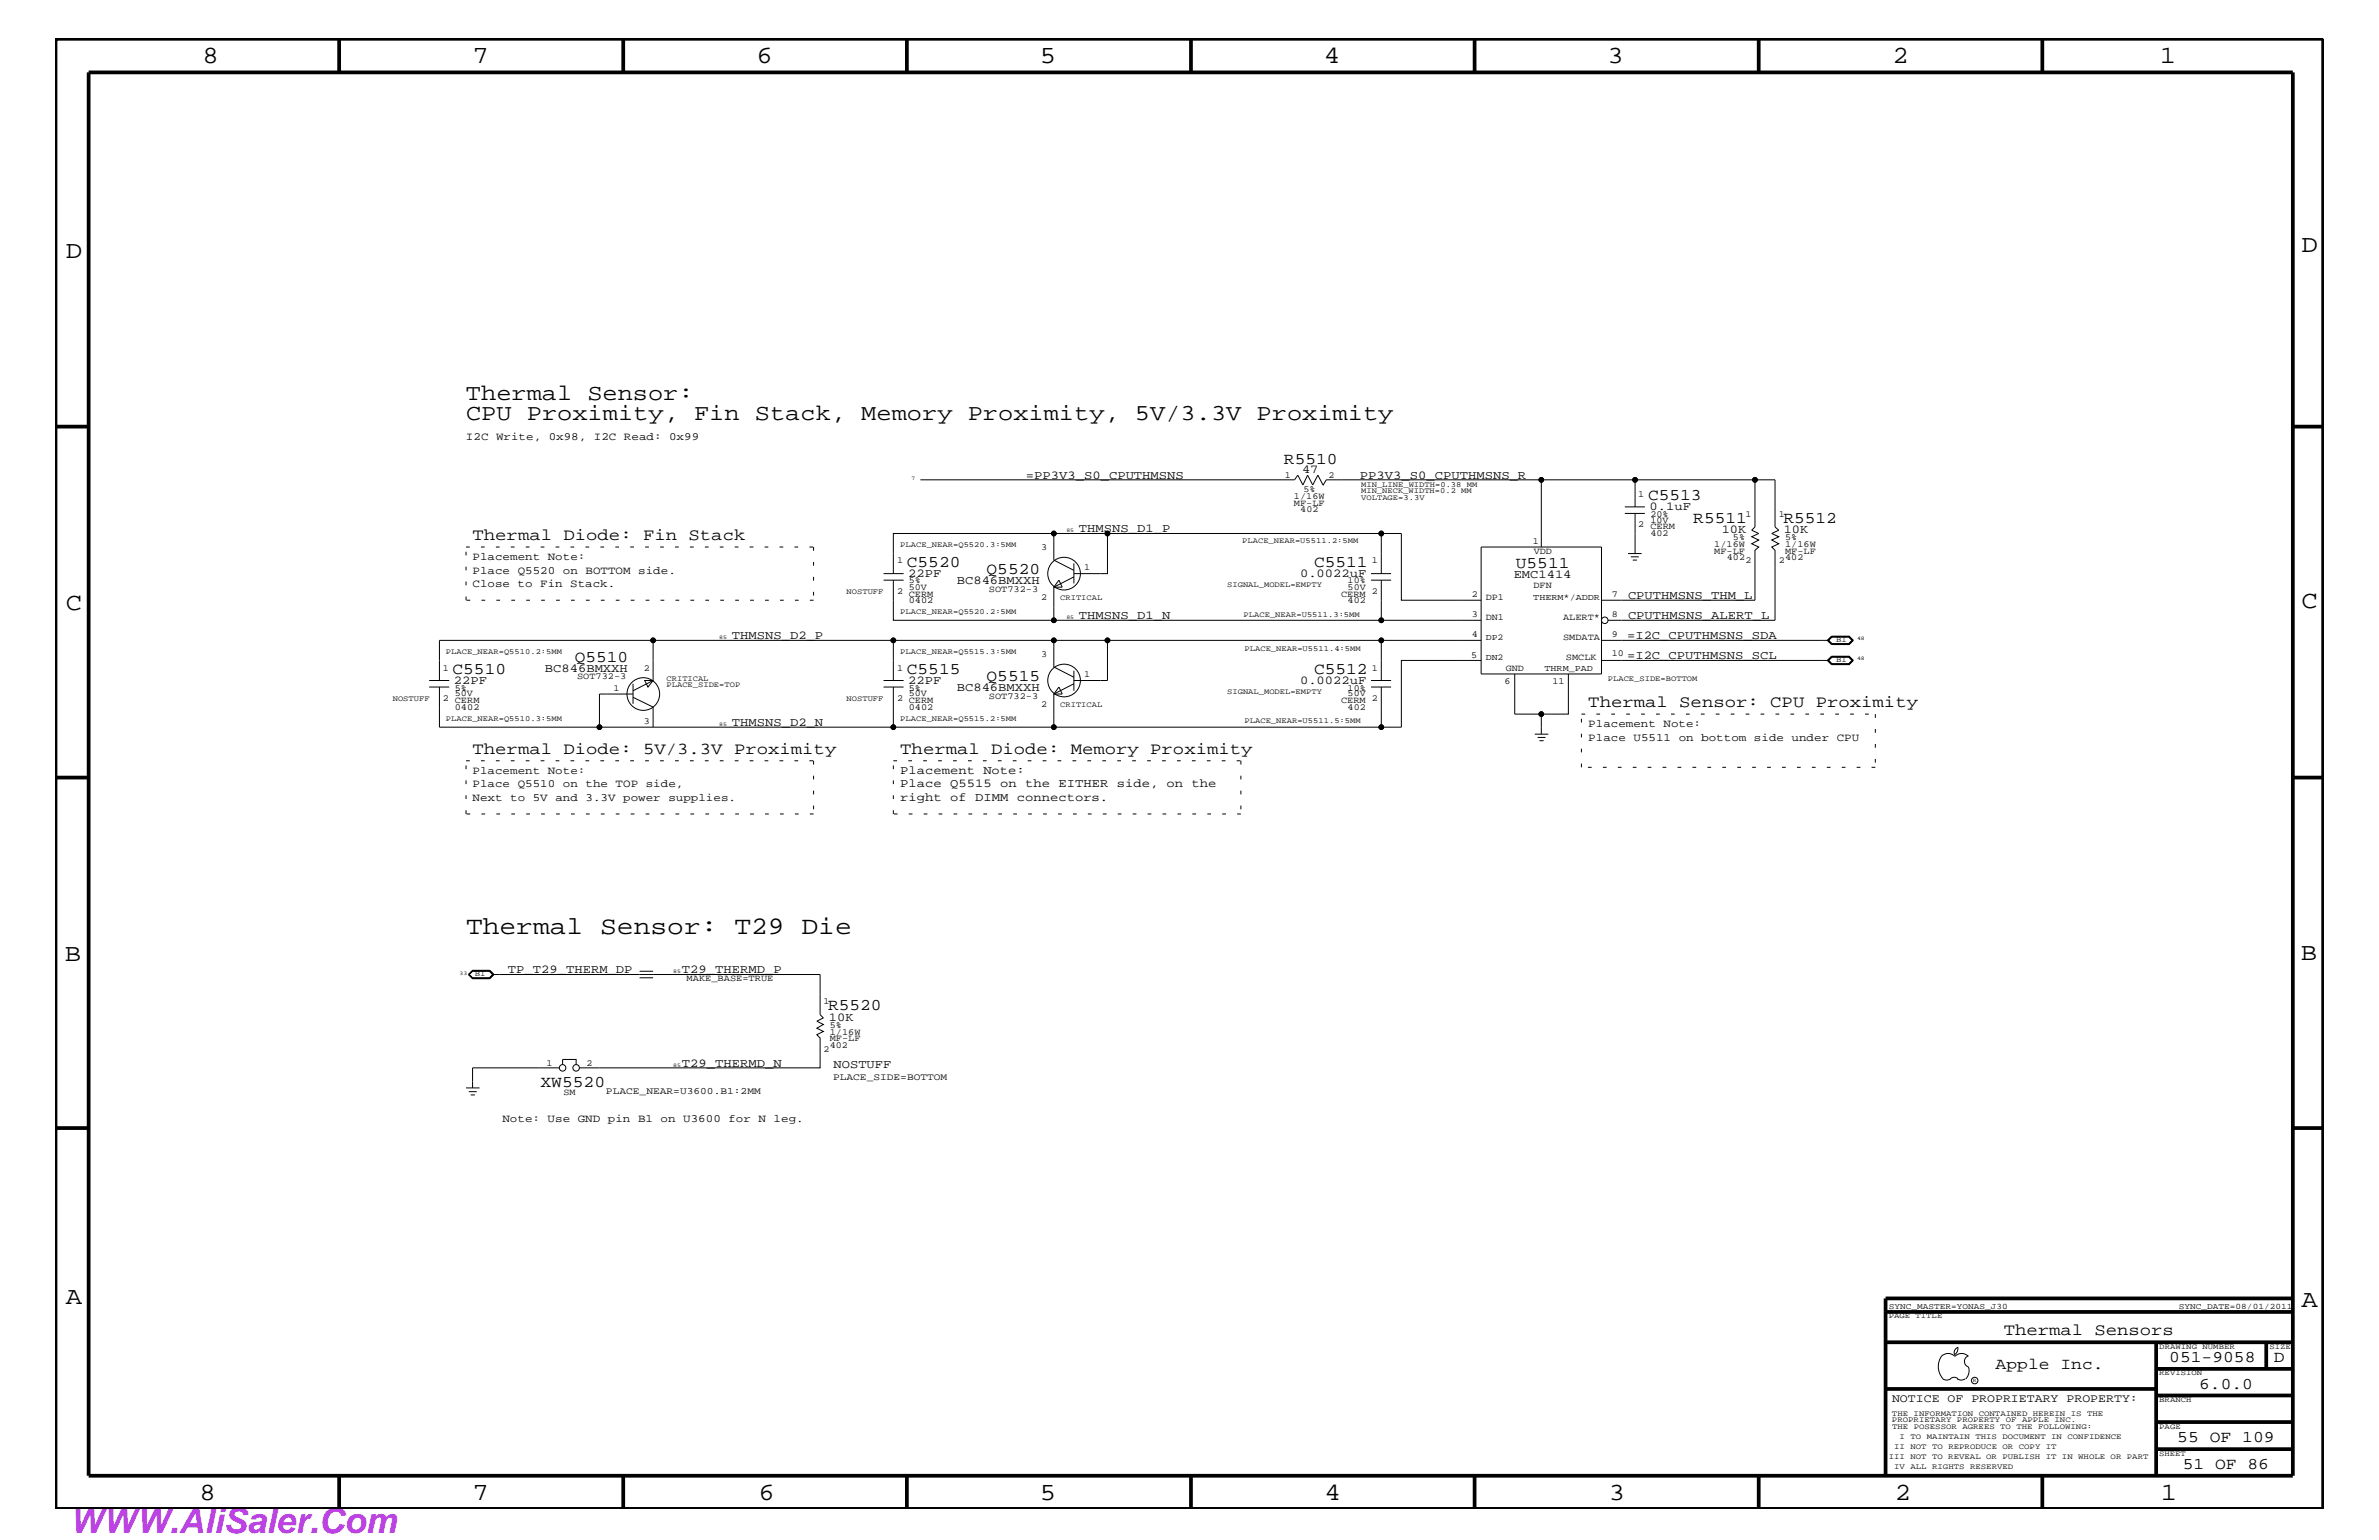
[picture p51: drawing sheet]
<svg xmlns="http://www.w3.org/2000/svg" width="432mm" height="279mm" viewBox="0 0 432 279" stroke-linecap="round" stroke-linejoin="round" font-family="sans-serif">
<defs><g id="words">
<text font-size="6.3" fill="#bd42e3" x="12.7" y="278.1">WWW.AliSaler.Com</text>
<text font-size="4.6" x="84.6" y="169.5">Thermal Sensor: T29 Die</text>
<g font-size="4.5">
<text x="36.7" y="11.5">8</text>
<text x="85.8" y="11.5">7</text>
<text x="137.3" y="11.5">6</text>
<text x="188.7" y="11.5">5</text>
<text x="240.3" y="11.5">4</text>
<text x="291.8" y="11.5">3</text>
<text x="343.5" y="11.5">2</text>
<text x="392" y="11.5">1</text>
<text x="11.9" y="46.8">D</text>
<text x="417.8" y="45.7">D</text>
<text x="11.9" y="110.6">C</text>
<text x="417.8" y="110.3">C</text>
<text x="11.8" y="174.3">B</text>
<text x="417.6" y="174.2">B</text>
<text x="11.9" y="236.7">A</text>
<text x="417.8" y="237.1">A</text>
<text x="36.2" y="272.1">8</text>
<text x="85.8" y="272.1">7</text>
<text x="137.7" y="272.1">6</text>
<text x="188.7" y="272.1">5</text>
<text x="240.4" y="272.1">4</text>
<text x="292" y="272.1">3</text>
<text x="343.9" y="272.1">2</text>
<text x="392.2" y="272.1">1</text>
</g>
<g font-size="4.1">
<text x="84.6" y="72.6">Thermal Sensor:</text>
<text x="84.6" y="76.2">CPU Proximity, Fin Stack, Memory Proximity, 5V/3.3V Proximity</text>
</g>
<g font-size="3">
<text x="233" y="84.1">R5510</text>
<text x="299.1" y="90.7">C5513</text>
<text x="307.3" y="94.9">R5511</text>
<text x="323.7" y="94.9">R5512</text>
<text x="85.8" y="98">Thermal Diode: Fin Stack</text>
<text x="164.6" y="102.9">C5520</text>
<text x="179.1" y="104.1">Q5520</text>
<text x="238.5" y="102.9">C5511</text>
<text x="275.1" y="103.1">U5511</text>
<text x="82.1" y="122.3">C5510</text>
<text x="104.3" y="120.2">Q5510</text>
<text x="164.6" y="122.3">C5515</text>
<text x="179.1" y="123.5">Q5515</text>
<text x="238.5" y="122.3">C5512</text>
<text x="288.3" y="128.3">Thermal Sensor: CPU Proximity</text>
<text x="85.8" y="136.8">Thermal Diode: 5V/3.3V Proximity</text>
<text x="163.4" y="136.8">Thermal Diode: Memory Proximity</text>
<text x="150.3" y="183.3">R5520</text>
<text x="98.1" y="197.3">XW5520</text>
<text x="363.7" y="242.3">Thermal Sensors</text>
<text x="362.2" y="248.4">Apple Inc.</text>
<text x="393.7" y="247.1">051-9058</text>
<text x="399.2" y="252">6.0.0</text>
<text x="412.7" y="247.1">D</text>
<text x="395.2" y="261.6">55 OF 109</text>
<text x="396.2" y="266.6">51 OF 86</text>
</g>
<g font-size="2.2">
<text x="186.2" y="86.9">=PP3V3_S0_CPUTHMSNS</text>
<text x="236.3" y="85.8">47</text>
<text x="246.8" y="86.9">PP3V3_S0_CPUTHMSNS_R</text>
<text x="299.4" y="92.6">0.1uF</text>
<text x="195.8" y="96.5">THMSNS_D1_P</text>
<text x="312.5" y="96.7">10K</text>
<text x="323.8" y="96.7">10K</text>
<text x="164.9" y="104.7">22PF</text>
<text x="173.7" y="106">BC846BMXXH</text>
<text x="236" y="104.7">0.0022uF</text>
<text x="274.7" y="104.9">EMC1414</text>
<text x="195.8" y="112.3">THMSNS_D1_N</text>
<text x="295.5" y="112.3">CPUTHMSNS_ALERT_L</text>
<text x="295.5" y="108.7">CPUTHMSNS_THM_L</text>
<text x="132.8" y="115.9">THMSNS_D2_P</text>
<text x="295.3" y="115.9">=I2C_CPUTHMSNS_SDA</text>
<text x="295.3" y="119.6">=I2C_CPUTHMSNS_SCL</text>
<text x="82.4" y="124.1">22PF</text>
<text x="98.9" y="121.9">BC846BMXXH</text>
<text x="164.9" y="124.1">22PF</text>
<text x="173.7" y="125.4">BC846BMXXH</text>
<text x="236" y="124.1">0.0022uF</text>
<text x="132.8" y="131.7">THMSNS_D2_N</text>
<text x="163.4" y="140.4">Placement Note:</text>
<text x="163.4" y="142.9">Place Q5515 on the EITHER side, on the</text>
<text x="163.4" y="145.3">right of DIMM connectors.</text>
<text x="92.2" y="176.6">TP_T29_THERM_DP</text>
<text x="123.8" y="176.6">T29_THERMD_P</text>
<text x="150.4" y="185.2">10K</text>
<text x="123.8" y="193.6">T29_THERMD_N</text>
<text x="151.3" y="193.7">NOSTUFF</text>
</g>
<text font-size="2.1" x="343.4" y="254.4">NOTICE OF PROPRIETARY PROPERTY:</text>
<g font-size="2">
<text x="84.6" y="79.9">I2C Write, 0x98, I2C Read: 0x99</text>
<text x="85.8" y="101.6">Placement Note:</text>
<text x="85.8" y="104.1">Place Q5520 on BOTTOM side.</text>
<text x="85.8" y="106.5">Close to Fin Stack.</text>
<text x="288.3" y="131.9">Placement Note:</text>
<text x="288.3" y="134.4">Place U5511 on bottom side under CPU</text>
<text x="85.8" y="140.4">Placement Note:</text>
<text x="85.8" y="142.9">Place Q5510 on the TOP side,</text>
<text x="85.8" y="145.3">Next to 5V and 3.3V power supplies.</text>
<text x="91.2" y="203.5">Note: Use GND pin B1 on U3600 for N leg.</text>
</g>
<g font-size="1.8">
<text x="151.2" y="196">PLACE_SIDE=BOTTOM</text>
<text x="110" y="198.4">PLACE_NEAR=U3600.B1:2MM</text>
</g>
<g font-size="1.7">
<text x="233.2" y="86.7">1</text>
<text x="236.6" y="89.3">5%</text>
<text x="241.1" y="86.7">2</text>
<text x="234.9" y="90.5">1/16W</text>
<text x="234.9" y="91.7">MF-LF</text>
<text x="236" y="92.9">402</text>
<text x="297.4" y="95.6">2</text>
<text x="297.4" y="90.1">1</text>
<text x="299.6" y="94.9">10V</text>
<text x="299.6" y="93.8">20%</text>
<text x="316.8" y="93.8">1</text>
<text x="322.8" y="93.8">1</text>
<text x="189" y="99.9">3</text>
<text x="278.2" y="98.7">1</text>
<text x="278.4" y="100.4">VDD</text>
<text x="299.5" y="96">CERM</text>
<text x="299.6" y="97.3">402</text>
<text x="311.1" y="99.3">1/16W</text>
<text x="311.1" y="100.4">MF-LF</text>
<text x="313.4" y="101.6">402</text>
<text x="314.5" y="98">5%</text>
<text x="324" y="99.3">1/16W</text>
<text x="324" y="100.4">MF-LF</text>
<text x="324" y="98">5%</text>
<text x="324" y="101.6">402</text>
<text x="162.8" y="107.7">2</text>
<text x="162.8" y="102.2">1</text>
<text x="164.9" y="105.9">5%</text>
<text x="164.9" y="107">50V</text>
<text x="179.5" y="107.5">SOT732-3</text>
<text x="196.8" y="103.5">1</text>
<text x="244.6" y="107">50V</text>
<text x="244.6" y="105.9">10%</text>
<text x="249" y="107.7">2</text>
<text x="249" y="102.2">1</text>
<text x="278.3" y="106.7">DFN</text>
<text x="316.8" y="102.2">2</text>
<text x="322.8" y="102.2">2</text>
<text x="164.9" y="109.4">0402</text>
<text x="164.9" y="108.2">CERM</text>
<text x="189" y="108.9">2</text>
<text x="243.4" y="108.2">CERM</text>
<text x="244.6" y="109.4">402</text>
<text x="267.1" y="108.2">2</text>
<text x="267.1" y="111.9">3</text>
<text x="269.7" y="112.6">DN1</text>
<text x="269.7" y="108.9">DP1</text>
<text x="283.7" y="112.6">ALERT*</text>
<text x="292.5" y="108.2">7</text>
<text x="292.5" y="111.9">8</text>
<text x="189" y="119.2">3</text>
<text x="267" y="119.3">5</text>
<text x="267.1" y="115.6">4</text>
<text x="283.7" y="116.2">SMDATA</text>
<text x="284.2" y="119.8">SMCLK</text>
<text x="292.5" y="115.5">9</text>
<text x="292.5" y="119.1">10</text>
<text x="80.4" y="121.7">1</text>
<text x="82.6" y="125.3">5%</text>
<text x="104.7" y="123.1">SOT732-3</text>
<text x="111.3" y="125.3">1</text>
<text x="116.8" y="121.7">2</text>
<text x="162.8" y="121.7">1</text>
<text x="164.9" y="125.3">5%</text>
<text x="196.8" y="122.9">1</text>
<text x="244.6" y="125.3">10%</text>
<text x="249" y="121.7">1</text>
<text x="273.1" y="124.1">6</text>
<text x="273.3" y="121.7">GND</text>
<text x="281.8" y="124.1">11</text>
<text x="80.4" y="127.1">2</text>
<text x="82.5" y="128.8">0402</text>
<text x="82.5" y="127.6">CERM</text>
<text x="82.6" y="126.4">50V</text>
<text x="116.8" y="131.3">3</text>
<text x="162.8" y="127.1">2</text>
<text x="164.9" y="128.8">0402</text>
<text x="164.9" y="127.6">CERM</text>
<text x="164.9" y="126.4">50V</text>
<text x="179.5" y="126.9">SOT732-3</text>
<text x="189" y="128.3">2</text>
<text x="243.4" y="127.6">CERM</text>
<text x="244.6" y="128.8">402</text>
<text x="244.6" y="126.4">50V</text>
<text x="249" y="127.1">2</text>
<text x="124.6" y="178">MAKE_BASE=TRUE</text>
<text x="149.4" y="182.2">1</text>
<text x="149.4" y="190.8">2</text>
<text x="150.6" y="187.7">1/16W</text>
<text x="150.6" y="188.9">MF-LF</text>
<text x="150.6" y="186.5">5%</text>
<text x="150.6" y="190.2">402</text>
<text x="99.2" y="193.4">1</text>
<text x="106.5" y="193.4">2</text>
<text x="102.3" y="198.7">SM</text>
</g>
<g font-size="1.6">
<text x="278.3" y="108.9">THERM*/ADDR</text>
<text x="269.7" y="119.7">DN2</text>
<text x="269.7" y="116.2">DP2</text>
<text x="280.3" y="121.7">THRM_PAD</text>
</g>
<g font-size="1.5">
<text x="342.8" y="237.4">SYNC_MASTER=YONAS_J30</text>
<text x="395.5" y="237.4">SYNC_DATE=08/01/2011</text>
</g>
<g font-size="1.4">
<text x="247.1" y="89.5">MIN_NECK_WIDTH=0.2 MM</text>
<text x="247.1" y="88.3">MIN_LINE_WIDTH=0.38 MM</text>
<text x="247.1" y="90.7">VOLTAGE=3.3V</text>
<text x="163.4" y="99.3">PLACE_NEAR=Q5520.3:5MM</text>
<text x="225.5" y="98.6">PLACE_NEAR=U5511.2:5MM</text>
<text x="153.7" y="107.7">NOSTUFF</text>
<text x="222.8" y="106.5">SIGNAL_MODEL=EMPTY</text>
<text x="163.4" y="111.4">PLACE_NEAR=Q5520.2:5MM</text>
<text x="192.4" y="108.9">CRITICAL</text>
<text x="225.7" y="111.9">PLACE_NEAR=U5511.3:5MM</text>
<text x="80.9" y="118.6">PLACE_NEAR=Q5510.2:5MM</text>
<text x="163.4" y="118.6">PLACE_NEAR=Q5515.3:5MM</text>
<text x="225.9" y="118.1">PLACE_NEAR=U5511.4:5MM</text>
<text x="333.2" y="116.5">BI</text>
<text x="121" y="124.7">PLACE_SIDE=TOP</text>
<text x="121" y="123.5">CRITICAL</text>
<text x="222.8" y="125.9">SIGNAL_MODEL=EMPTY</text>
<text x="291.8" y="123.5">PLACE_SIDE=BOTTOM</text>
<text x="333.2" y="120.2">BI</text>
<text x="71.3" y="127.1">NOSTUFF</text>
<text x="80.9" y="130.8">PLACE_NEAR=Q5510.3:5MM</text>
<text x="153.7" y="127.1">NOSTUFF</text>
<text x="163.4" y="130.8">PLACE_NEAR=Q5515.2:5MM</text>
<text x="192.4" y="128.3">CRITICAL</text>
<text x="225.9" y="131.2">PLACE_NEAR=U5511.5:5MM</text>
<text x="86.2" y="177.2">BI</text>
<text x="342.8" y="239.2">PAGE TITLE</text>
<text x="391.9" y="244.7">DRAWING NUMBER</text>
<text x="411.9" y="244.7">SIZE</text>
<text x="391.9" y="249.5">REVISION</text>
<text x="343.4" y="256.8">THE INFORMATION CONTAINED HEREIN IS THE</text>
<text x="391.9" y="254.4">BRANCH</text>
<text x="343.4" y="258">PROPRIETARY PROPERTY OF APPLE INC.</text>
<text x="343.4" y="259.3">THE POSESSOR AGREES TO THE FOLLOWING:</text>
<text x="343.8" y="262.9">II NOT TO REPRODUCE OR COPY IT</text>
<text x="344.8" y="261.1">I TO MAINTAIN THIS DOCUMENT IN CONFIDENCE</text>
<text x="391.9" y="259.3">PAGE</text>
<text x="342.8" y="264.7">III NOT TO REVEAL OR PUBLISH IT IN WHOLE OR PART</text>
<text x="343.8" y="266.6">IV ALL RIGHTS RESERVED</text>
<text x="391.9" y="264.1">SHEET</text>
</g>
<g font-size="1">
<text x="165.4" y="87.1">7</text>
<text x="193.6" y="96.5">85</text>
<text x="193.6" y="112.3">85</text>
<text x="130.6" y="115.9">85</text>
<text x="337.1" y="119.8">48</text>
<text x="337.1" y="116.2">48</text>
<text x="130.6" y="131.7">85</text>
<text x="83.4" y="176.8">33</text>
<text x="122.2" y="176.6">85</text>
<text x="122.2" y="193.6">85</text>
<text x="358.1" y="250.7">R</text>
</g>
</g></defs>
<g fill="none" stroke="#000" stroke-width=".18">
<path d="M167.1 87.1h67.9l.6-.9 .9 1.8 .8-1.8 1 1.8 .9-1.8 .9 1.8M191.3 96.8v4.8l3.6 1.9M201 96.8h-38.9v7.3M250.7 96.8v7.3M250.7 96.8h-49.7v7.3h-6.1M250.7 96.8h3.7v12.1h14.4M268.8 99.2h21.9v23.1h-21.9zM279.8 87.1h-39.1l-.6 1M294.9 92h3.7M294.9 93.2h3.7M296.8 87.1h21.7M296.8 87.1h-17v12.1"/>
<path d="M296.8 87.1v4.9M296.8 93.2v7.2M118.5 116.2v7.3l-.9 1.1-.6-1.1h1.5l-3.6 1.8M160.4 105.3h3.6M160.4 104.1h3.6M162.1 116.2h-82.3v7.3M191.3 112.5h77.5M191.3 116.2h-29.2v7.3M191.3 116.2v4.8l3.6 1.9M191.3 116.2h9.7M194.9 104.7l-3.6 1.8 .9-1.2 .6 1.2h-1.5v6h-29.2v-7.2M194.9 102.2v3.7"/>
<path d="M248.9 104.1h3.6M248.9 105.3h3.6M250.7 105.3v7.2M250.7 116.2h-49.7v7.3h-6.1M268.8 116.2h-18.1v7.3M268.8 119.8h-14.4v12.1h-3.7v-7.3M290.7 108.9h27.8v-9.1l.7-.6-1.3-.5 1.3-.7-1.3-.6 1.3-.6-1.3-.6 .6-.6v-8.5h3.7v8.5l.7 .6-1.3 .6 1.3 .6-1.3 .6 1.3 .7-1.3 .5 .6 .6v12.7h-30.3M290.7 116.2h41.2M290.7 119.8h41.2M295.5 100.4h2.5M296 101h1.5M296.4 101.6h.7"/>
<path d="M331.7 119.8l.7-.7h3.2l.8 .7-.8 .8h-3.2zM331.7 116.2l.7-.8h3.2l.8 .8-.8 .7h-3.2zM331.9 119.8l.6-.6h3.1l.5 .6-.5 .6h-3.1zM331.9 116.2l.6-.6h3.1l.5 .6-.5 .6h-3.1zM332.5 119.1h3.1l.6 .7-.6 .7h-3.1M332.5 115.5h3.1l.6 .7-.6 .7h-3.1M332.5 119.1l-.8 .7 .8 .7M332.5 119.1l-.7 .7 .7 .7M332.5 115.5l-.8 .7 .8 .7M332.5 115.5l-.7 .7 .7 .7M332.5 119.1h3.1l.7 .7-.7 .7h-3.1M332.5 115.5h3.1l.7 .7-.7 .7h-3.1"/>
<path d="M77.9 124.6h3.6M77.9 123.5h3.6M79.8 124.6v7.3h29M114.9 125.9h-6.1v6h9.7M114.9 124.1v3.6M114.9 126.5l3.6 1.8v3.6M118.5 131.9h43.6M160.4 124.6h3.6M160.4 123.5h3.6M162.1 124.6v7.3h29.2M194.9 124.1l-3.6 1.8 .9-1.3 .6 1.3h-1.5v6h59.4M194.9 121.7v3.6"/>
<path d="M248.9 123.5h3.6M248.9 124.6h3.6M274.9 122.3v7.3h4.9M278.6 133.2h2.4M279.1 133.8h1.4M279.4 134.4h.8M279.8 129.6v3.6M284.7 122.3v7.3h-4.9M85 176.8l.8-.8h3.1l.8 .8-.8 .8h-3.1zM85.1 176.8l.7-.7h3l.7 .7-.7 .7h-3zM85.1 176.8l.7-.7h3.1l.7 .7-.7 .7h-3.1zM85.2 176.8l.6-.6h3l.6 .6-.6 .6h-3z"/>
<path d="M89.4 176.8h59.5v7.3l.5 .6-1.1 .6 1.1 .6-1.1 .6 1.1 .6-1.1 .6 .6 .6v5.4h-43.7M116.1 177.4h2.4M116.1 176.2h2.4M84.6 197.4h2.4M85.1 198.1h1.4M85.4 198.7h.8M101.5 193.7h-15.7v3.7M102.1 193.1v-.9h2.5v.9M352.4 246.1a1.69 1.69 0 0 1 2.4 0M352.4 246a3.3 3.3 0 0 0 .3 4.1M352.6 250.2l.7 .2 .7-.2M354 250.2l.7-.3 .7 .3"/>
<path d="M354.8 246.1a1.69 1.69 0 0 1 2.5 0M355.3 250.2l.7 .2 .7-.2M355.3 244.4l.1 .3a1.18 1.18 0 0 1-.6 1M355.4 244.4a.99 .99 0 0 0-.6 1.4M357.2 246a1.04 1.04 0 0 0-.6 1 1.04 1.04 0 0 0 .6 1M357.3 248l.1 .7a2.11 2.11 0 0 1-.6 1.5"/>
<circle cx="191.3" cy="96.8" r=".42"/>
<circle cx="201" cy="96.8" r=".42"/>
<circle cx="250.7" cy="96.8" r=".42"/>
<circle cx="279.8" cy="87.1" r=".42"/>
<circle cx="296.8" cy="87.1" r=".42"/>
<circle cx="318.5" cy="87.1" r=".42"/>
<circle cx="118.5" cy="116.2" r=".42"/>
<circle cx="162.1" cy="116.2" r=".42"/>
<circle cx="191.3" cy="112.5" r=".42"/>
<circle cx="191.3" cy="116.2" r=".42"/>
<circle cx="193.1" cy="104.1" r="2.96"/>
<circle cx="201" cy="116.2" r=".42"/>
<circle cx="250.7" cy="116.2" r=".42"/>
<circle cx="250.7" cy="112.5" r=".42"/>
<circle cx="291.3" cy="112.5" r=".59"/>
<circle cx="108.8" cy="131.9" r=".42"/>
<circle cx="116.8" cy="125.9" r="2.96"/>
<circle cx="162.1" cy="131.9" r=".42"/>
<circle cx="191.3" cy="131.9" r=".42"/>
<circle cx="193.1" cy="123.5" r="2.96"/>
<circle cx="250.7" cy="131.9" r=".42"/>
<circle cx="279.8" cy="129.6" r=".42"/>
<circle cx="102.1" cy="193.7" r=".59"/>
<circle cx="104.6" cy="193.7" r=".59"/>
<circle cx="358.4" cy="250.5" r=".59"/>
</g>
<g fill="none" stroke="#000" stroke-width=".68" stroke-linecap="butt">
<path d="M10.1 7h411.6v266.8h-411.6zM16.1 13.1h400.1v254.6h-400.1zM61.6 7v6.1M113.1 7v6.1M164.6 7v6.1M216.2 7v6.1M267.6 7v6.1M319.2 7v6.1M370.7 7v6.1M10.1 77.4h6M416.2 77.4h5.5M10.1 141.1h6"/>
<path d="M416.2 141.1h5.5M10.1 204.7h6M416.2 204.7h5.5M342.2 238h74M416.2 235.6h-74v32.1M342.2 252h49.2M342.2 243.5h74M391.4 258h24.8M391.4 253.2h24.8M391.4 248.4h24.8M391.4 243.5v24.2M411.3 243.5v4.9"/>
<path d="M61.6 267.7v6.1M113.1 267.7v6.1M164.6 267.7v6.1M216.2 268v5.8M267.6 267.7v6.1M319.2 267.7v6.1M370.7 267.7v6.1M391.4 262.9h24.8"/>
</g>
<g fill="none" stroke="#000" stroke-width=".18" stroke-dasharray=".7 2" stroke-linecap="butt">
<path d="M84.6 99.2h63.1M147.7 99.2v9.7M84.6 108.9v-9.7M147.7 108.9h-63.1M84.6 138h63.1M147.7 138v9.7M162.1 138h63.1M225.2 138v9.7M287 129.6h53.4M287 139.2v-9.6M340.4 139.2h-53.4M340.4 129.6v9.6"/>
<path d="M84.6 147.7v-9.7M147.7 147.7h-63.1M162.1 147.7v-9.7M225.2 147.7h-63.1"/>
</g>
<g fill="#000">
<circle cx="191.3" cy="96.8" r=".42"/>
<circle cx="201" cy="96.8" r=".42"/>
<circle cx="250.7" cy="96.8" r=".42"/>
<circle cx="279.8" cy="87.1" r=".42"/>
<circle cx="296.8" cy="87.1" r=".42"/>
<circle cx="318.5" cy="87.1" r=".42"/>
<circle cx="118.5" cy="116.2" r=".42"/>
<circle cx="162.1" cy="116.2" r=".42"/>
<circle cx="191.3" cy="112.5" r=".42"/>
<circle cx="191.3" cy="116.2" r=".42"/>
<circle cx="201" cy="116.2" r=".42"/>
<circle cx="250.7" cy="116.2" r=".42"/>
<circle cx="250.7" cy="112.5" r=".42"/>
<circle cx="108.8" cy="131.9" r=".42"/>
<circle cx="162.1" cy="131.9" r=".42"/>
<circle cx="191.3" cy="131.9" r=".42"/>
<circle cx="250.7" cy="131.9" r=".42"/>
<circle cx="279.8" cy="129.6" r=".42"/>
</g>
<use href="#words"/>
</svg>
